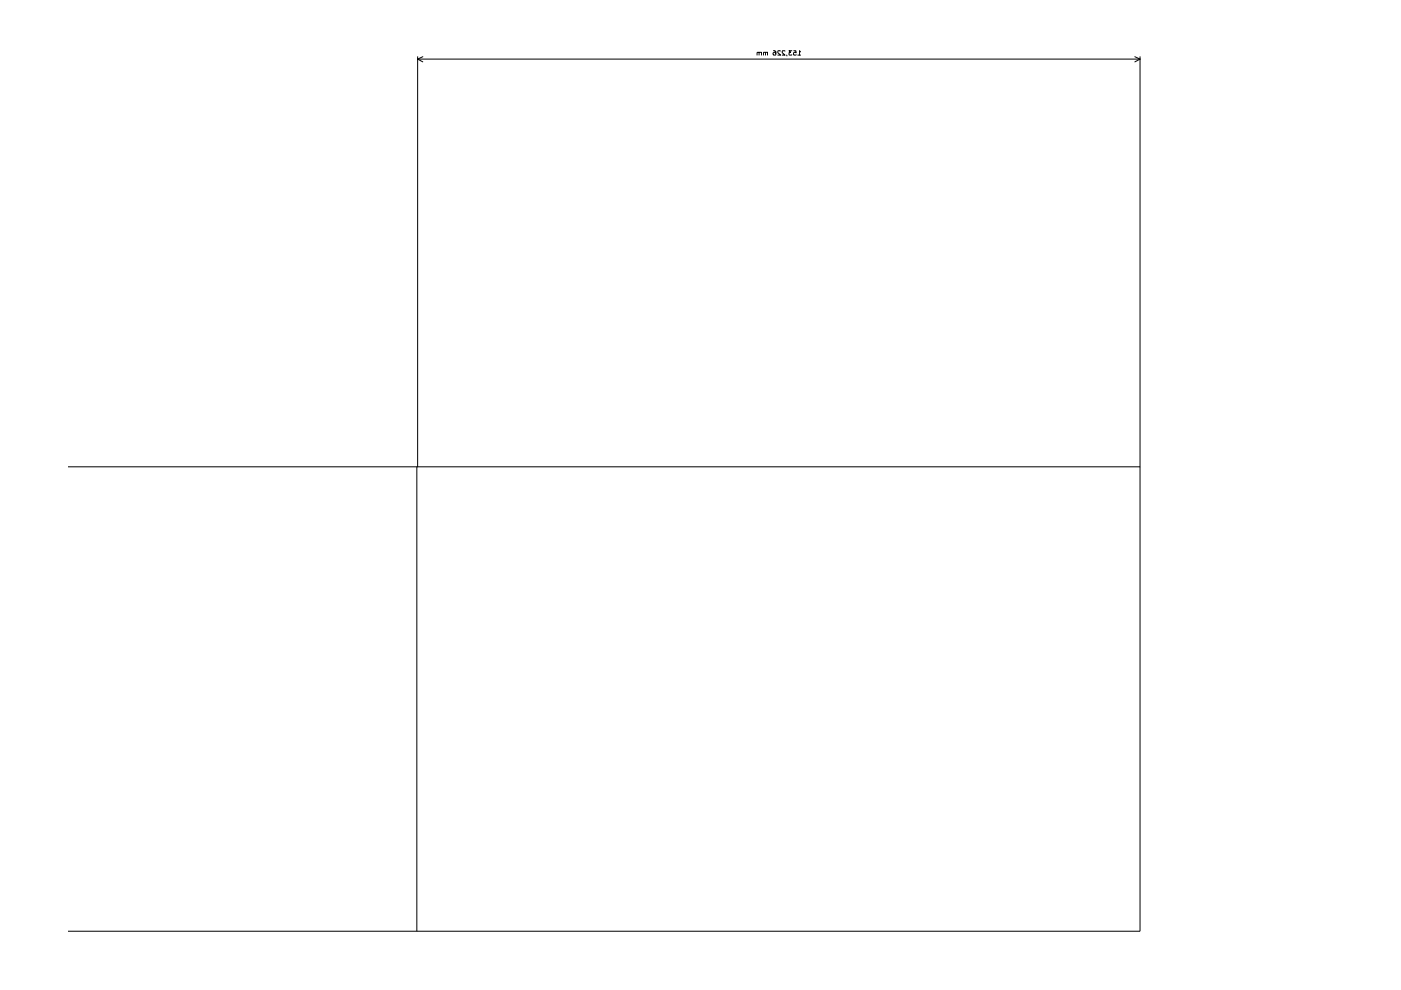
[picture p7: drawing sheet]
<svg xmlns="http://www.w3.org/2000/svg" width="297mm" height="210mm" viewBox="0 0 297 210" stroke-linecap="round" stroke-linejoin="round" font-family="sans-serif">
<g fill="none" stroke="#000" stroke-width=".21">
<path d="M88.5 12.5h153.2M88.5 12v87M88.5 12.5l1.1 .6M89.6 12l-1.1 .5M160.9 11.2h-.4v.5M161.4 11.2h-.5v.5M161.4 11.1v.6M162.3 11.2h-.4v.5M162.7 11.2h-.4v.5M162.7 11.1v.6M164 10.8h.3l.2 .1v.7l-.5 .1v-.5l.3-.1 .2 .2M165.4 10.8h-.4l-.1 .4 .6 .5h-.6"/>
<path d="M166.4 10.8h-.6v.4l.6 .5h-.6M166.8 11.7l.1 .2M167.9 10.8h-.6l.3 .3-.3 .1v.4h.6M168.3 10.8h.4l.1 .4-.4-.1-.2 .2 .1 .4 .5-.1M169.1 11.7h.6M169.7 11l-.2-.2v.9M240.6 12l1.1 .5M241.7 12v185.4h-227.3M241.7 12.5l-1.1 .6M14.4 99h227.3M88.4 99v98.4"/>
</g>
</svg>
